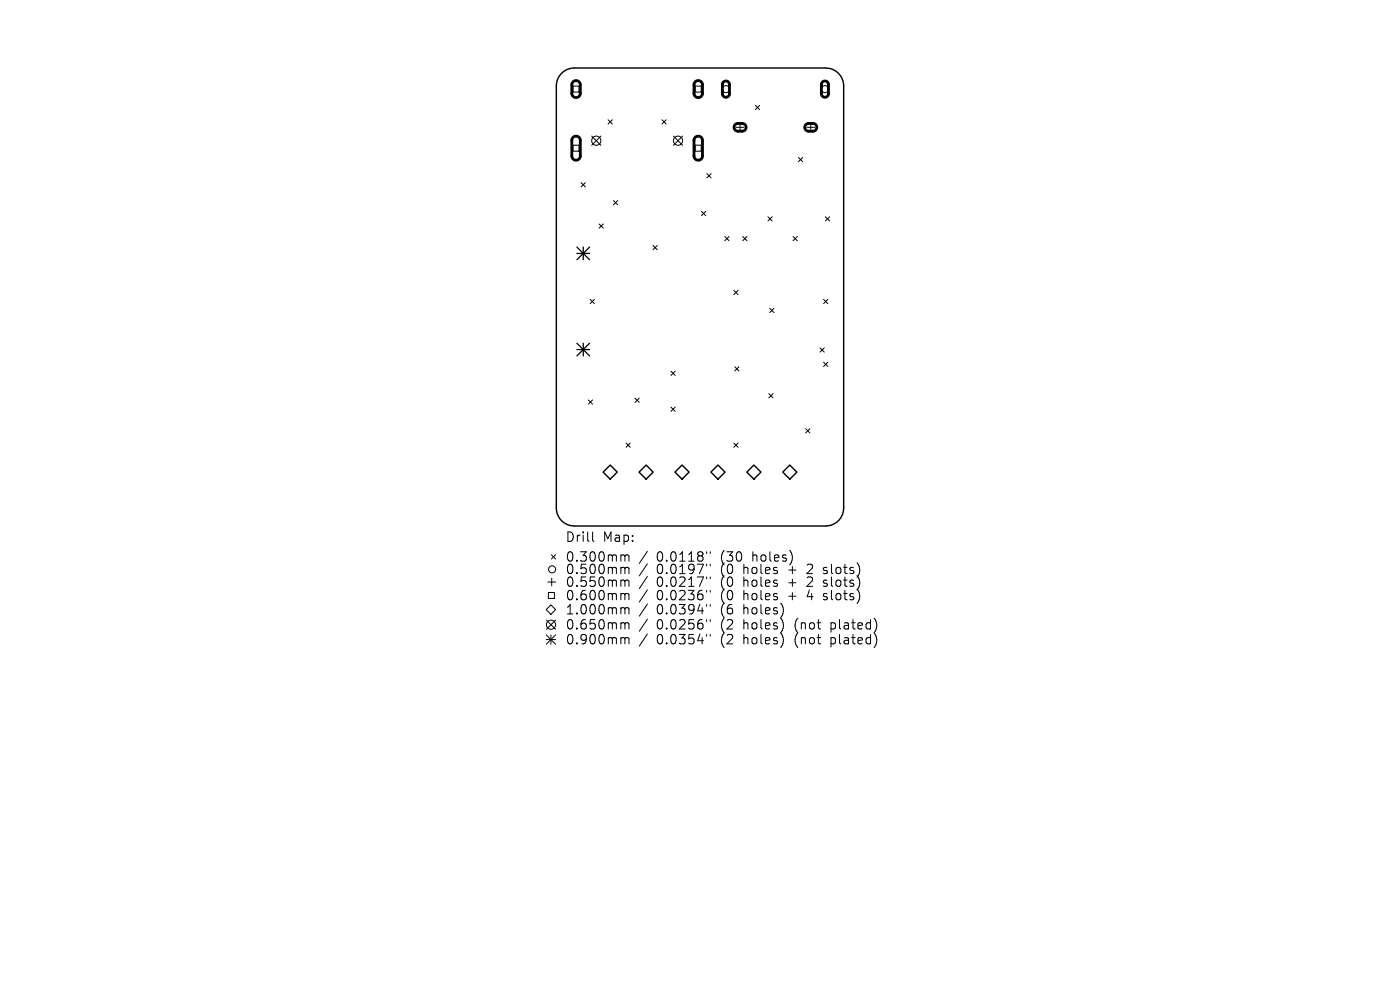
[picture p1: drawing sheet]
<svg xmlns="http://www.w3.org/2000/svg" width="297mm" height="210mm" viewBox="0 0 297 210" stroke-linecap="round" stroke-linejoin="round" font-family="sans-serif">
<defs><g id="words">
<g font-size="2.8">
<text x="119.9" y="115.2">Drill</text>
<text x="119.9" y="119.4">0.300mm</text>
<text x="127.8" y="115.2">Map:</text>
<text x="139.1" y="119.4">0.0118&quot;</text>
<text x="152.7" y="119.4">(30</text>
<text x="159.5" y="119.4">holes)</text>
<text x="119.9" y="122">0.500mm</text>
<text x="119.9" y="124.7">0.550mm</text>
<text x="139.1" y="122">0.0197&quot;</text>
<text x="139.1" y="124.7">0.0217&quot;</text>
<text x="152.7" y="122">(0</text>
<text x="152.7" y="124.7">(0</text>
<text x="157.6" y="122">holes</text>
<text x="157.6" y="124.7">holes</text>
<text x="167.2" y="122">+</text>
<text x="167.2" y="124.7">+</text>
<text x="171.3" y="122">2</text>
<text x="171.3" y="124.7">2</text>
<text x="174.9" y="122">slots)</text>
<text x="174.9" y="124.7">slots)</text>
<text x="119.9" y="127.6">0.600mm</text>
<text x="119.9" y="130.6">1.000mm</text>
<text x="139.1" y="127.6">0.0236&quot;</text>
<text x="139.1" y="130.6">0.0394&quot;</text>
<text x="152.7" y="127.6">(0</text>
<text x="152.7" y="130.6">(6</text>
<text x="157.6" y="127.6">holes</text>
<text x="157.6" y="130.6">holes)</text>
<text x="167.2" y="127.6">+</text>
<text x="171.3" y="127.6">4</text>
<text x="174.9" y="127.6">slots)</text>
<text x="119.9" y="133.8">0.650mm</text>
<text x="119.9" y="136.9">0.900mm</text>
<text x="139.1" y="133.8">0.0256&quot;</text>
<text x="139.1" y="136.9">0.0354&quot;</text>
<text x="152.7" y="133.8">(2</text>
<text x="152.7" y="136.9">(2</text>
<text x="157.6" y="133.8">holes)</text>
<text x="157.6" y="136.9">holes)</text>
<text x="168.6" y="133.8">(not</text>
<text x="168.6" y="136.9">(not</text>
<text x="176.3" y="133.8">plated)</text>
<text x="176.3" y="136.9">plated)</text>
</g>
</g></defs>
<path d="M119 15.7a3.8 3.8 0 0 1 2.8-1.3h53.4a3.8 3.8 0 0 1 3.8 3.8v89.6a3.8 3.8 0 0 1-3.8 3.8h-53.4a3.8 3.8 0 0 1-3.8-3.8v-89.6a3.8 3.8 0 0 1 1-2.5zM128 100.1l1.5-1.5 1.5 1.5-1.5 1.5zM135.6 100.1l1.5-1.5 1.5 1.5-1.5 1.5zM143.2 100.1l1.5-1.5 1.5 1.5-1.5 1.5zM150.8 100.1l1.5-1.5 1.5 1.5-1.5 1.5zM158.4 100.1l1.5-1.5 1.5 1.5-1.5 1.5zM166.1 100.1l1.5-1.5 1.5 1.5-1.5 1.5z" fill="none" stroke="#000" stroke-width=".3"/>
<g fill="none" stroke="#000" stroke-width=".21">
<path d="M121.6 18.3h1.2v1.2h-1.2zM147.5 18.3h1.3v1.2h-1.3zM121.6 30.8h1.2v1.3h-1.2zM123.3 38.7l.9 .9M124.2 38.7l-.9 .9M125.5 28.9l2 1.9M127.5 28.9l-2 1.9M129 25.4l.9 .9M129.9 25.4l-.9 .9M140.4 25.4l.9 .9M141.3 25.4l-.9 .9M142.9 28.9l1.9 1.9"/>
<path d="M144.8 28.9l-1.9 1.9M147.5 30.8h1.3v1.3h-1.3zM150 36.8l.9 .9M150.9 36.8l-.9 .9M156.2 27h1.6M157 26.2v1.6M160.2 22.4l.9 .9M161.1 22.4l-.9 .9M169.4 33.4l.9 .9M170.3 33.4l-.9 .9M171.2 27h1.6M172 26.2v1.6"/>
<path d="M127.1 47.5l.9 .9M128 47.5l-.9 .9M130.1 42.5l.9 .9M131 42.5l-.9 .9M138.5 52.1l.9 .9M139.4 52.1l-.9 .9M148.8 44.8l.9 .9M149.7 44.8l-.9 .9M153.8 50.2l.9 .9M154.7 50.2l-.9 .9M157.6 50.2l.9 .9M158.5 50.2l-.9 .9"/>
<path d="M162.9 46l.9 .9M163.8 46l-.9 .9M168.2 50.2l.9 .9M169.1 50.2l-.9 .9M175.1 46l.9 .9M176 46l-.9 .9M125.2 63.5l.9 .9M126.1 63.5l-.9 .9M142.3 78.7l.9 .9M143.2 78.7l-.9 .9M155.7 61.6l.9 .9M155.9 77.8l.9 .9"/>
<path d="M156.6 61.6l-.9 .9M156.8 77.8l-.9 .9M163.3 65.4l.9 .9M164.2 65.4l-.9 .9M174 73.8l.9 .9M174.7 63.5l.9 .9M174.7 76.8l.9 .9M174.9 73.8l-.9 .9M175.6 63.5l-.9 .9M175.6 76.8l-.9 .9M124.8 84.8l.9 .9M125.7 84.8l-.9 .9"/>
<path d="M132.8 94l.9 .9M133.7 94l-.9 .9M134.7 84.5l.9 .9M135.6 84.5l-.9 .9M142.3 86.4l.9 .9M143.2 86.4l-.9 .9M155.7 94l.9 .9M156.6 94l-.9 .9M163.1 83.5l.9 .9M164 83.5l-.9 .9M170.9 90.9l.9 .9M171.8 90.9l-.9 .9"/>
<path d="M117 117.7l.9 .9M117.9 117.7l-.9 .9M125.7 112.8v1.8l.3 .2M132 117.7l.5 .1 .1 .2M132.6 118l.3-.3 .4 .1 .1 1.2M132.6 118v1M137.3 116.9l-1.7 2.6M137.3 119.6l-1.7 2.6M149.9 117v.4M149.9 119.7v.4M150.7 117v.4M150.7 119.7v.4"/>
<path d="M167.8 117.1l.3 1-.3 1.3M115.9 134.7l2 2M115.9 135.7h2M115.9 131.5l2 2M116.2 123.5h1.7M116.3 125.7h1.3v1.3h-1.3zM116.9 128.3l1 1-1 1-1-1zM116.9 134.7v2M117 122.6v1.7M117.9 131.5l-2 2M117.9 134.7l-2 2M132 120.4h.5l.1 .2"/>
<path d="M132 123.1h.5l.1 .2M132 125.9l.5 .1 .1 .2M132 128.9l.5 .1 .1 .2M132 132.1l.5 .1 .1 .2M132 135.3h.5l.1 .2M132.6 120.6v1.1M132.6 123.3v1.1M132.6 126.2v1M132.6 129.2v1M132.6 132.4v1M132.6 135.5v1.1M132.6 120.6l.3-.2h.4l.1 1.3"/>
<path d="M132.6 123.3l.3-.2h.4l.1 1.3M132.6 126.2l.3-.3 .4 .1 .1 1.2M132.6 129.2l.3-.3 .4 .1 .1 1.2M132.6 132.4l.3-.3 .4 .1 .1 1.2M132.6 135.5l.3-.2h.4l.1 1.3M137.3 122.3l-1.7 2.6M137.3 125.1l-1.7 2.6M137.3 128.1l-1.7 2.6M137.3 131.3l-1.7 2.6M137.3 134.5l-1.7 2.6M149.9 122.4v.4M149.9 125.2v.4"/>
<path d="M149.9 128.2v.4M149.9 131.4v.4M149.9 134.6v.4M150.7 122.4v.4M150.7 125.2v.4M150.7 128.2v.4M150.7 131.4v.4M150.7 134.6v.4M165.9 128.3l.3 1-.3 1.3M165.9 131.5l.3 1-.3 1.3M165.9 134.7l.3 .9-.3 1.4M182.3 120.3v1.3"/>
<path d="M182.3 123v1.3M182.3 125.8v1.3M185.5 131.2a2.35 2.35 0 0 1 0 2.9M185.5 134.4a2.35 2.35 0 0 1 0 2.9"/>
<circle cx="154" cy="18.9" r=".75"/>
<circle cx="175" cy="18.9" r=".75"/>
<circle cx="126.5" cy="29.8" r=".97"/>
<circle cx="143.8" cy="29.8" r=".97"/>
<circle cx="116.9" cy="132.5" r=".97"/>
<circle cx="117.1" cy="120.8" r=".75"/>
</g>
<path d="M121.6 17.4a.9 .9 0 0 1 1-.2 .9 .9 0 0 1 .5 .8v1.8a.9 .9 0 0 1-.9 .9 .9 .9 0 0 1-.9-.9v-1.9zM147.5 17.4a.9 .9 0 0 1 1-.2 .9 .9 0 0 1 .5 .8v1.8a.9 .9 0 0 1-.9 .9 .9 .9 0 0 1-.9-.9v-1.9zM153.5 17.4a.75 .75 0 0 1 .8-.2 .75 .75 0 0 1 .5 .7v2a.75 .75 0 0 1-.8 .7 .75 .75 0 0 1-.7-.7v-2zM174.5 17.4a.75 .75 0 0 1 .8-.2 .75 .75 0 0 1 .5 .7v2a.75 .75 0 0 1-.8 .7 .75 .75 0 0 1-.7-.7v-2zM121.6 29.1a.9 .9 0 0 1 1-.1 .9 .9 0 0 1 .5 .8v3.3a.9 .9 0 0 1-.9 .9 .9 .9 0 0 1-.9-.9v-3.4zM147.5 29.1a.9 .9 0 0 1 1-.1 .9 .9 0 0 1 .5 .8v3.3a.9 .9 0 0 1-.9 .9 .9 .9 0 0 1-.9-.9v-3.4zM156 26.4l.4-.2h1.1a.82 .82 0 0 1 .8 .8 .82 .82 0 0 1-.8 .8h-.9a.82 .82 0 0 1-.8-.5 .82 .82 0 0 1 .2-.9zM171 26.4l.4-.2h1.1a.82 .82 0 0 1 .8 .8 .82 .82 0 0 1-.8 .8h-.9a.82 .82 0 0 1-.8-.5 .82 .82 0 0 1 .2-.9z" fill="none" stroke="#000" stroke-width=".6"/>
<path d="M122.4 52.4l2.7 2.7M122.4 53.8h2.7M123.7 52.4v2.7M125.1 52.4l-2.7 2.7M122.4 72.8l2.7 2.7M122.4 74.2h2.7M123.7 72.8v2.7M125.1 72.8l-2.7 2.7" fill="none" stroke="#000" stroke-width=".27"/>
<use href="#words"/>
</svg>
